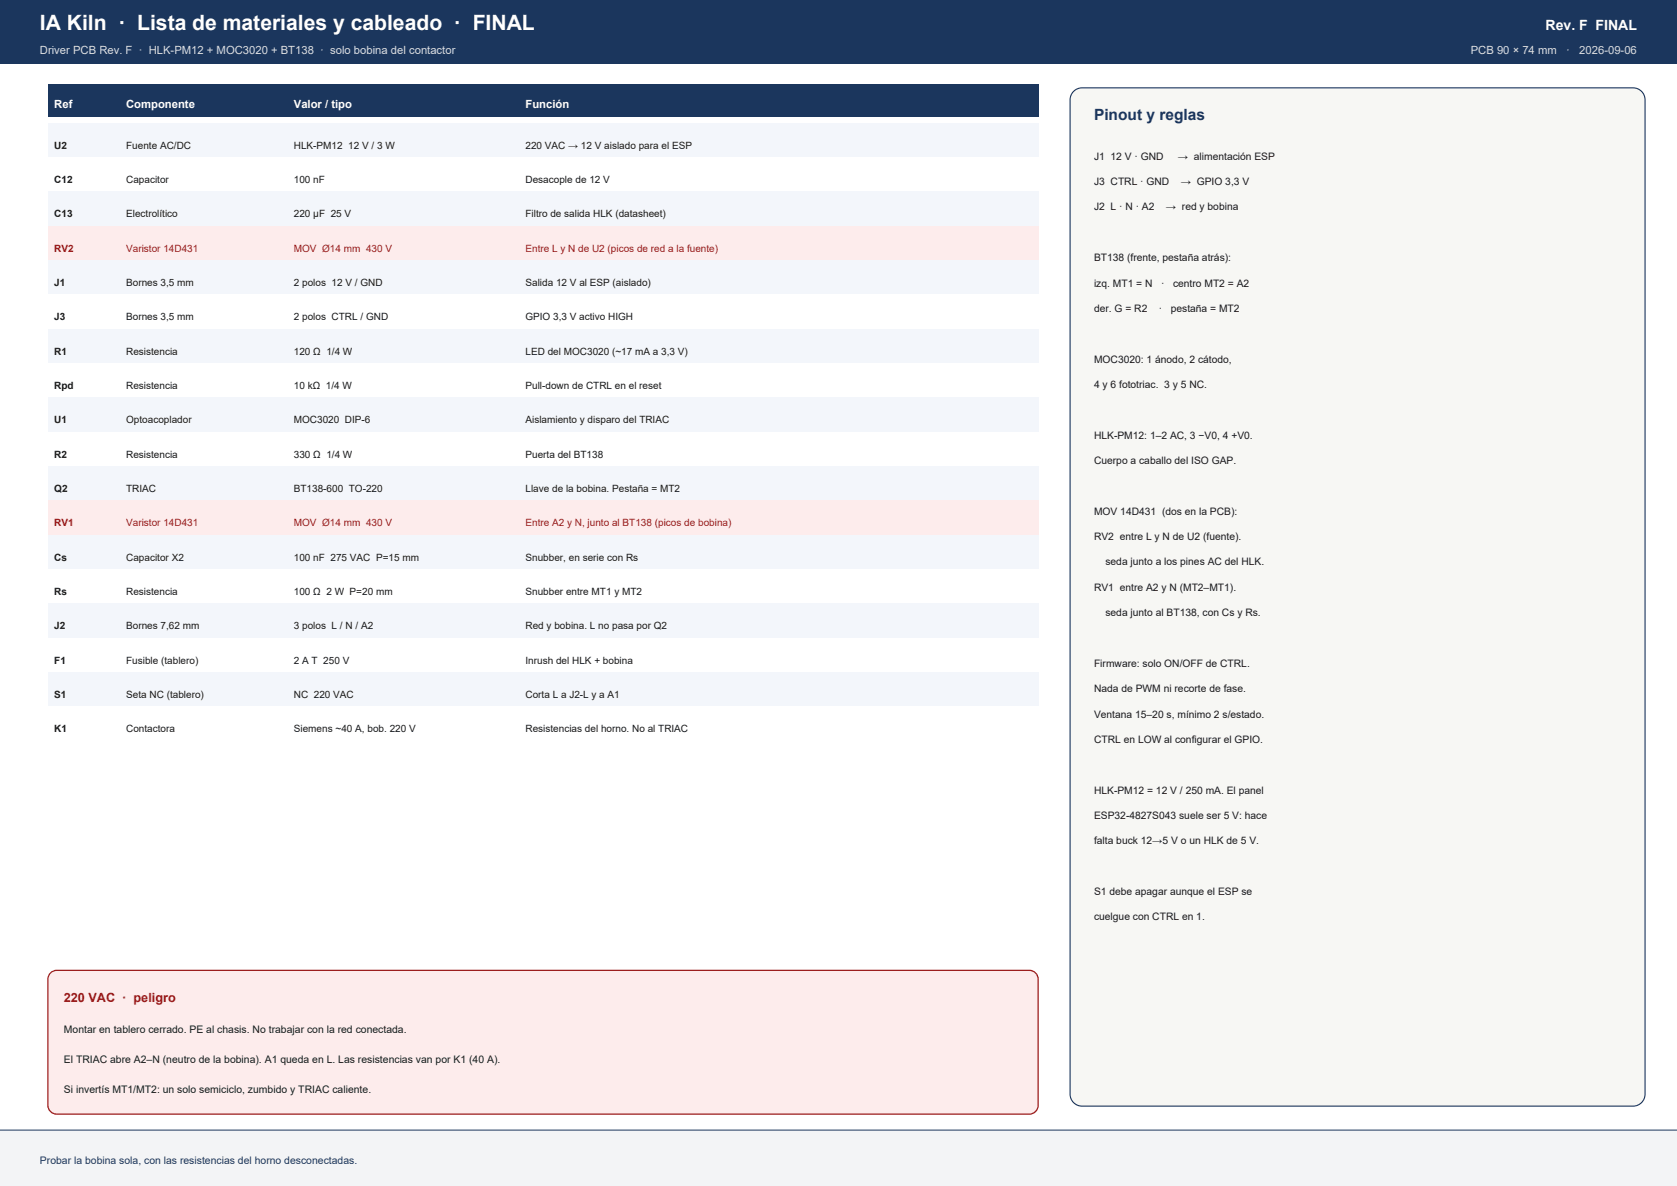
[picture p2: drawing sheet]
<svg xmlns="http://www.w3.org/2000/svg" width="420mm" height="297mm" viewBox="0 0 420 297" stroke-linecap="round" stroke-linejoin="round" font-family="sans-serif">
<defs><g id="words">
<text font-size="5.3" fill="#fff" x="10" y="7.4">IA Kiln · Lista de materiales y cableado · FINAL</text>
<text font-size="3.9" fill="#1b365d" x="274" y="30">Pinout y reglas</text>
<text font-size="3.5" fill="#fff" x="387.1" y="7.4">Rev. F FINAL</text>
<text font-size="3.2" fill="#9b1c1c" x="16" y="251">220 VAC · peligro</text>
<g font-size="2.8" fill="#d5deec">
<text x="10" y="13.4">Driver PCB Rev. F · HLK-PM12 + MOC3020 + BT138 · solo bobina del contactor</text>
<text x="368.4" y="13.4">PCB 90 × 74 mm</text>
<text x="392.2" y="13.4">·</text>
<text x="395.5" y="13.4">2026-09-06</text>
</g>
<g font-size="2.8" fill="#fff">
<text x="13.6" y="27">Ref</text>
<text x="31.6" y="27">Componente</text>
<text x="73.6" y="27">Valor / tipo</text>
<text x="131.6" y="27">Función</text>
</g>
<g font-size="2.6" fill="#1a1a1a">
<text x="274" y="40">J1 12 V · GND</text>
<text x="295" y="40">→ alimentación ESP</text>
<text x="274" y="46.4">J3 CTRL · GND</text>
<text x="295.7" y="46.4">→ GPIO 3,3 V</text>
<text x="274" y="52.7">J2 L · N · A2</text>
<text x="292" y="52.7">→ red y bobina</text>
<text x="274" y="65.4">BT138 (frente, pestaña atrás):</text>
<text x="274" y="71.8">izq. MT1 = N</text>
<text x="290.8" y="71.8">·</text>
<text x="293.8" y="71.8">centro MT2 = A2</text>
<text x="274" y="78.1">der. G = R2</text>
<text x="290.2" y="78.1">·</text>
<text x="293.2" y="78.1">pestaña = MT2</text>
<text x="274" y="90.8">MOC3020: 1 ánodo, 2 cátodo,</text>
<text x="274" y="97.2">4 y 6 fototriac. 3 y 5 NC.</text>
<text x="274" y="109.9">HLK-PM12: 1–2 AC, 3 −V0, 4 +V0.</text>
<text x="274" y="116.2">Cuerpo a caballo del ISO GAP.</text>
<text x="274" y="128.9">MOV 14D431 (dos en la PCB):</text>
<text x="274" y="135.3">RV2 entre L y N de U2 (fuente).</text>
<text x="276.9" y="141.6">seda junto a los pines AC del HLK.</text>
<text x="274" y="148">RV1 entre A2 y N (MT2–MT1).</text>
<text x="276.9" y="154.3">seda junto al BT138, con Cs y Rs.</text>
<text x="274" y="167">Firmware: solo ON/OFF de CTRL.</text>
<text x="274" y="173.4">Nada de PWM ni recorte de fase.</text>
<text x="274" y="179.7">Ventana 15–20 s, mínimo 2 s/estado.</text>
<text x="274" y="186.1">CTRL en LOW al configurar el GPIO.</text>
<text x="274" y="198.8">HLK-PM12 = 12 V / 250 mA. El panel</text>
<text x="274" y="205.1">ESP32-4827S043 suele ser 5 V: hace</text>
<text x="274" y="211.5">falta buck 12→5 V o un HLK de 5 V.</text>
<text x="274" y="224.2">S1 debe apagar aunque el ESP se</text>
<text x="274" y="230.5">cuelgue con CTRL en 1.</text>
<text x="16" y="258.8">Montar en tablero cerrado. PE al chasis. No trabajar con la red conectada.</text>
<text x="16" y="266.2">El TRIAC abre A2–N (neutro de la bobina). A1 queda en L. Las resistencias van por K1 (40 A).</text>
<text x="16" y="273.6">Si invertís MT1/MT2: un solo semiciclo, zumbido y TRIAC caliente.</text>
</g>
<text font-size="2.6" fill="#1b365d" x="10" y="291.5">Probar la bobina sola, con las resistencias del horno desconectadas.</text>
<g font-size="2.5" fill="#1a1a1a">
<text x="13.6" y="37.2">U2</text>
<text x="31.6" y="37.2">Fuente AC/DC</text>
<text x="73.6" y="37.2">HLK-PM12 12 V / 3 W</text>
<text x="131.6" y="37.2">220 VAC → 12 V aislado para el ESP</text>
<text x="13.6" y="45.8">C12</text>
<text x="31.6" y="45.8">Capacitor</text>
<text x="73.6" y="45.8">100 nF</text>
<text x="131.6" y="45.8">Desacople de 12 V</text>
<text x="13.6" y="54.4">C13</text>
<text x="31.6" y="54.4">Electrolítico</text>
<text x="73.6" y="54.4">220 µF 25 V</text>
<text x="131.6" y="54.4">Filtro de salida HLK (datasheet)</text>
<text x="13.6" y="71.6">J1</text>
<text x="31.6" y="71.6">Bornes 3,5 mm</text>
<text x="73.6" y="71.6">2 polos 12 V / GND</text>
<text x="131.6" y="71.6">Salida 12 V al ESP (aislado)</text>
<text x="13.6" y="80.2">J3</text>
<text x="31.6" y="80.2">Bornes 3,5 mm</text>
<text x="73.6" y="80.2">2 polos CTRL / GND</text>
<text x="131.6" y="80.2">GPIO 3,3 V activo HIGH</text>
<text x="13.6" y="88.8">R1</text>
<text x="31.6" y="88.8">Resistencia</text>
<text x="73.6" y="88.8">120 Ω 1/4 W</text>
<text x="131.6" y="88.8">LED del MOC3020 (~17 mA a 3,3 V)</text>
<text x="13.6" y="97.4">Rpd</text>
<text x="31.6" y="97.4">Resistencia</text>
<text x="73.6" y="97.4">10 kΩ 1/4 W</text>
<text x="131.6" y="97.4">Pull-down de CTRL en el reset</text>
<text x="13.6" y="106">U1</text>
<text x="31.6" y="106">Optoacoplador</text>
<text x="73.6" y="106">MOC3020 DIP-6</text>
<text x="131.6" y="106">Aislamiento y disparo del TRIAC</text>
<text x="13.6" y="114.6">R2</text>
<text x="31.6" y="114.6">Resistencia</text>
<text x="73.6" y="114.6">330 Ω 1/4 W</text>
<text x="131.6" y="114.6">Puerta del BT138</text>
<text x="13.6" y="123.2">Q2</text>
<text x="31.6" y="123.2">TRIAC</text>
<text x="73.6" y="123.2">BT138-600 TO-220</text>
<text x="131.6" y="123.2">Llave de la bobina. Pestaña = MT2</text>
<text x="13.6" y="140.4">Cs</text>
<text x="31.6" y="140.4">Capacitor X2</text>
<text x="73.6" y="140.4">100 nF 275 VAC P=15 mm</text>
<text x="131.6" y="140.4">Snubber, en serie con Rs</text>
<text x="13.6" y="149">Rs</text>
<text x="31.6" y="149">Resistencia</text>
<text x="73.6" y="149">100 Ω 2 W P=20 mm</text>
<text x="131.6" y="149">Snubber entre MT1 y MT2</text>
<text x="13.6" y="157.6">J2</text>
<text x="31.6" y="157.6">Bornes 7,62 mm</text>
<text x="73.6" y="157.6">3 polos L / N / A2</text>
<text x="131.6" y="157.6">Red y bobina. L no pasa por Q2</text>
<text x="13.6" y="166.2">F1</text>
<text x="31.6" y="166.2">Fusible (tablero)</text>
<text x="73.6" y="166.2">2 A T 250 V</text>
<text x="131.6" y="166.2">Inrush del HLK + bobina</text>
<text x="13.6" y="174.8">S1</text>
<text x="31.6" y="174.8">Seta NC (tablero)</text>
<text x="73.6" y="174.8">NC 220 VAC</text>
<text x="131.6" y="174.8">Corta L a J2-L y a A1</text>
<text x="13.6" y="183.4">K1</text>
<text x="31.6" y="183.4">Contactora</text>
<text x="73.6" y="183.4">Siemens ~40 A, bob. 220 V</text>
<text x="131.6" y="183.4">Resistencias del horno. No al TRIAC</text>
</g>
<g font-size="2.5" fill="#9b1c1c">
<text x="13.6" y="63">RV2</text>
<text x="31.6" y="63">Varistor 14D431</text>
<text x="73.6" y="63">MOV Ø14 mm 430 V</text>
<text x="131.6" y="63">Entre L y N de U2 (picos de red a la fuente)</text>
<text x="13.6" y="131.8">RV1</text>
<text x="31.6" y="131.8">Varistor 14D431</text>
<text x="73.6" y="131.8">MOV Ø14 mm 430 V</text>
<text x="131.6" y="131.8">Entre A2 y N, junto al BT138 (picos de bobina)</text>
</g>
</g></defs>
<path d="M0 0h420v16h-420z" fill-rule="evenodd" fill="#1b365d"/>
<path d="M0 283h420v14h-420z" fill-rule="evenodd" fill="#f3f4f6"/>
<path d="M0 283h420" fill="none" stroke="#1b365d" stroke-width=".25"/>
<path d="M12 21h248v8.2h-248z" fill-rule="evenodd" fill="#1b365d"/>
<path d="M12 30.8h248v8.6h-248z" fill-rule="evenodd" fill="#f3f6fb"/>
<path d="M12 39.4h248v8.6h-248z" fill-rule="evenodd" fill="#fff"/>
<path d="M12 48h248v8.6h-248z" fill-rule="evenodd" fill="#f3f6fb"/>
<path d="M12 56.6h248v8.6h-248z" fill-rule="evenodd" fill="#fdecec"/>
<path d="M12 65.2h248v8.6h-248z" fill-rule="evenodd" fill="#f3f6fb"/>
<path d="M12 73.8h248v8.6h-248z" fill-rule="evenodd" fill="#fff"/>
<path d="M12 82.4h248v8.6h-248z" fill-rule="evenodd" fill="#f3f6fb"/>
<path d="M12 91h248v8.6h-248z" fill-rule="evenodd" fill="#fff"/>
<path d="M12 99.6h248v8.6h-248z" fill-rule="evenodd" fill="#f3f6fb"/>
<path d="M12 108.2h248v8.6h-248z" fill-rule="evenodd" fill="#fff"/>
<path d="M12 116.8h248v8.6h-248z" fill-rule="evenodd" fill="#f3f6fb"/>
<path d="M12 125.4h248v8.6h-248z" fill-rule="evenodd" fill="#fdecec"/>
<path d="M12 134h248v8.6h-248z" fill-rule="evenodd" fill="#f3f6fb"/>
<path d="M12 142.6h248v8.6h-248z" fill-rule="evenodd" fill="#fff"/>
<path d="M12 151.2h248v8.6h-248z" fill-rule="evenodd" fill="#f3f6fb"/>
<path d="M12 159.8h248v8.6h-248z" fill-rule="evenodd" fill="#fff"/>
<path d="M12 168.4h248v8.6h-248z" fill-rule="evenodd" fill="#f3f6fb"/>
<path d="M12 177h248v8.6h-248z" fill-rule="evenodd" fill="#fff"/>
<path d="M268.7 23.1a2.99 2.99 0 0 1 2.3-1.1h138a3 3 0 0 1 3 3v249a3 3 0 0 1-3 3h-138a3 3 0 0 1-3-3v-249l.1-.7z" fill-rule="evenodd" fill="#f7f7f4" stroke="#1b365d" stroke-width=".28"/>
<path d="M12.6 243.6l1-.5 .6-.1h243.6a2.2 2.2 0 0 1 2.2 2.2v31.6a2.2 2.2 0 0 1-2.2 2.2h-243.6a2.2 2.2 0 0 1-2.2-2.2v-31.6l.1-.6z" fill-rule="evenodd" fill="#fdecec" stroke="#9b1c1c" stroke-width=".32"/>
<use href="#words"/>
</svg>
